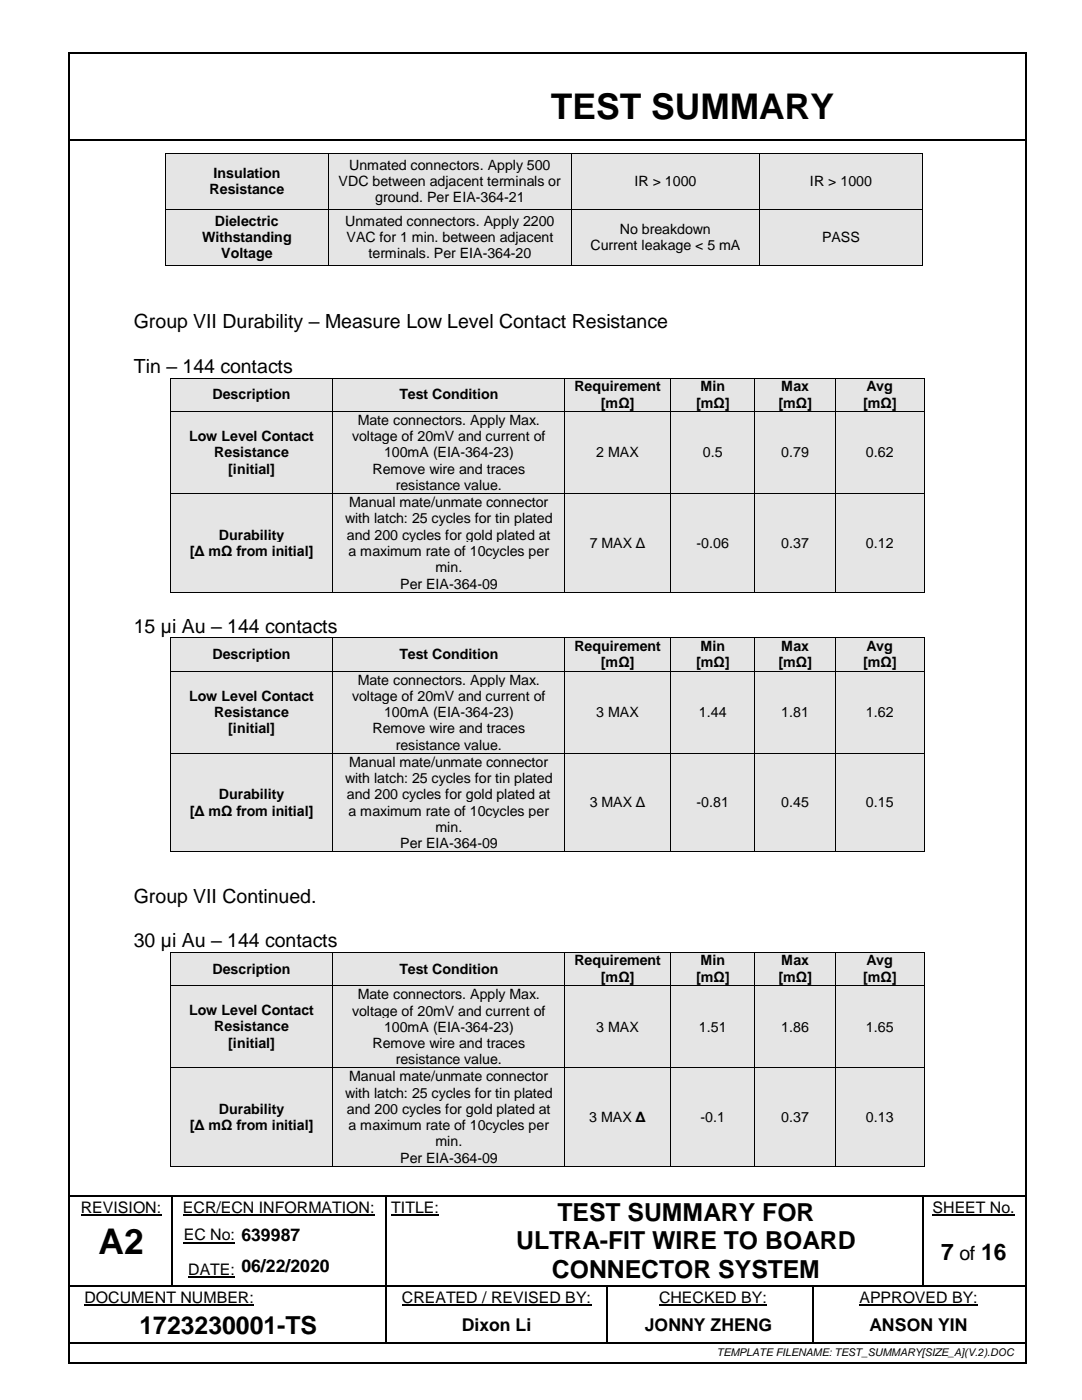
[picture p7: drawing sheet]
<svg xmlns="http://www.w3.org/2000/svg" width="216mm" height="279mm" viewBox="0 0 216 279" stroke-linecap="round" stroke-linejoin="round" font-family="sans-serif">
<defs><g id="words">
<g font-size="7.1">
<text x="109.9" y="23.7">TEST SUMMARY</text>
<text x="19.6" y="250.3">A2</text>
</g>
<g font-size="5">
<text x="111.2" y="243.6">TEST SUMMARY FOR</text>
<text x="103" y="249.3">ULTRA-FIT WIRE TO BOARD</text>
<text x="110.1" y="255">CONNECTOR SYSTEM</text>
<text x="27.8" y="266.2">1723230001-TS</text>
</g>
<g font-size="4.6">
<text x="187.8" y="251.5">7</text>
<text x="195.8" y="251.5">16</text>
</g>
<g font-size="3.9">
<text x="26.7" y="65.5">Group VII Durability – Measure Low Level Contact Resistance</text>
<text x="26.7" y="74.5">Tin – 144 contacts</text>
<text x="26.7" y="126.3">15 µi Au – 144 contacts</text>
<text x="26.7" y="180.2">Group VII Continued.</text>
<text x="26.7" y="189.1">30 µi Au – 144 contacts</text>
<text x="191.4" y="251.5">of</text>
</g>
<g font-size="3.5">
<text x="92.1" y="265.5">Dixon Li</text>
<text x="128.7" y="265.5">JONNY ZHENG</text>
<text x="173.5" y="265.5">ANSON YIN</text>
</g>
<g font-size="3.2">
<text x="16.1" y="242">REVISION:</text>
<text x="36.5" y="242">ECR/ECN INFORMATION:</text>
<text x="78.1" y="242">TITLE:</text>
<text x="186.1" y="242">SHEET No.</text>
<text x="36.7" y="247.6">EC No: 639987</text>
<text x="37.6" y="254.5">DATE: 06/22/2020</text>
<text x="16.8" y="260">DOCUMENT NUMBER:</text>
<text x="80.2" y="260">CREATED / REVISED BY:</text>
<text x="131.5" y="260">CHECKED BY:</text>
<text x="171.5" y="260">APPROVED BY:</text>
</g>
<g font-size="2.8">
<text x="42.6" y="35.5">Insulation</text>
<text x="69.7" y="33.9">Unmated connectors. Apply 500</text>
<text x="41.8" y="38.7">Resistance</text>
<text x="67.6" y="37.1">VDC between adjacent terminals or</text>
<text x="74.9" y="40.4">ground. Per EIA-364-21</text>
<text x="126.6" y="37.1">IR &gt; 1000</text>
<text x="161.6" y="37.1">IR &gt; 1000</text>
<text x="42.9" y="45">Dielectric</text>
<text x="68.9" y="45.1">Unmated connectors. Apply 2200</text>
<text x="123.7" y="46.7">No breakdown</text>
<text x="40.3" y="48.3">Withstanding</text>
<text x="44.2" y="51.5">Voltage</text>
<text x="69.1" y="48.4">VAC for 1 min. between adjacent</text>
<text x="73.6" y="51.6">terminals. Per EIA-364-20</text>
<text x="117.8" y="50">Current leakage &lt; 5 mA</text>
<text x="164" y="48.4">PASS</text>
<text x="42.4" y="79.7">Description</text>
<text x="79.7" y="79.7">Test Condition</text>
<text x="114.6" y="78.1">Requirement</text>
<text x="119.9" y="81.3">[mΩ]</text>
<text x="138.9" y="81.3">[mΩ]</text>
<text x="139.8" y="78.1">Min</text>
<text x="155.3" y="81.3">[mΩ]</text>
<text x="155.9" y="78.1">Max</text>
<text x="172.2" y="81.3">[mΩ]</text>
<text x="172.9" y="78.1">Avg</text>
<text x="37.7" y="88">Low Level Contact</text>
<text x="70.2" y="88.1">voltage of 20mV and current of</text>
<text x="71.4" y="84.8">Mate connectors. Apply Max.</text>
<text x="42.8" y="91.2">Resistance</text>
<text x="45.6" y="94.5">[initial]</text>
<text x="74.4" y="94.5">Remove wire and traces</text>
<text x="76.6" y="91.3">100mA (EIA-364-23)</text>
<text x="119" y="91.3">2 MAX</text>
<text x="140.3" y="91.3">0.5</text>
<text x="155.9" y="91.3">0.79</text>
<text x="172.8" y="91.3">0.62</text>
<text x="69.7" y="101.2">Manual mate/unmate connector</text>
<text x="79" y="97.8">resistance value.</text>
<text x="43.7" y="107.7">Durability</text>
<text x="68.9" y="104.5">with latch: 25 cycles for tin plated</text>
<text x="69.2" y="107.7">and 200 cycles for gold plated at</text>
<text x="37.9" y="110.9">[Δ mΩ from initial]</text>
<text x="69.6" y="110.9">a maximum rate of 10cycles per</text>
<text x="117.7" y="109.3">7 MAX Δ</text>
<text x="139" y="109.3">-0.06</text>
<text x="155.9" y="109.3">0.37</text>
<text x="172.8" y="109.3">0.12</text>
<text x="79.9" y="117.5">Per EIA-364-09</text>
<text x="86.9" y="114.2">min.</text>
<text x="42.4" y="131.5">Description</text>
<text x="79.7" y="131.5">Test Condition</text>
<text x="114.6" y="129.9">Requirement</text>
<text x="139.8" y="129.9">Min</text>
<text x="155.9" y="129.9">Max</text>
<text x="172.9" y="129.9">Avg</text>
<text x="71.4" y="136.6">Mate connectors. Apply Max.</text>
<text x="119.9" y="133.2">[mΩ]</text>
<text x="138.9" y="133.2">[mΩ]</text>
<text x="155.3" y="133.2">[mΩ]</text>
<text x="172.2" y="133.2">[mΩ]</text>
<text x="37.7" y="139.8">Low Level Contact</text>
<text x="42.8" y="143.1">Resistance</text>
<text x="70.2" y="139.9">voltage of 20mV and current of</text>
<text x="76.6" y="143.1">100mA (EIA-364-23)</text>
<text x="119" y="143.1">3 MAX</text>
<text x="139.5" y="143.1">1.44</text>
<text x="155.9" y="143.1">1.81</text>
<text x="172.8" y="143.1">1.62</text>
<text x="45.6" y="146.3">[initial]</text>
<text x="74.4" y="146.4">Remove wire and traces</text>
<text x="79" y="149.6">resistance value.</text>
<text x="69.7" y="153.1">Manual mate/unmate connector</text>
<text x="43.7" y="159.5">Durability</text>
<text x="68.9" y="156.3">with latch: 25 cycles for tin plated</text>
<text x="69.2" y="159.5">and 200 cycles for gold plated at</text>
<text x="117.7" y="161.1">3 MAX Δ</text>
<text x="139" y="161.1">-0.81</text>
<text x="155.9" y="161.1">0.45</text>
<text x="172.8" y="161.1">0.15</text>
<text x="37.9" y="162.8">[Δ mΩ from initial]</text>
<text x="69.6" y="162.8">a maximum rate of 10cycles per</text>
<text x="86.9" y="166">min.</text>
<text x="79.9" y="169.3">Per EIA-364-09</text>
<text x="42.4" y="194.3">Description</text>
<text x="79.7" y="194.3">Test Condition</text>
<text x="114.6" y="192.7">Requirement</text>
<text x="119.9" y="195.9">[mΩ]</text>
<text x="138.9" y="195.9">[mΩ]</text>
<text x="139.8" y="192.7">Min</text>
<text x="155.3" y="195.9">[mΩ]</text>
<text x="155.9" y="192.7">Max</text>
<text x="172.2" y="195.9">[mΩ]</text>
<text x="172.9" y="192.7">Avg</text>
<text x="37.7" y="202.6">Low Level Contact</text>
<text x="70.2" y="202.7">voltage of 20mV and current of</text>
<text x="71.4" y="199.4">Mate connectors. Apply Max.</text>
<text x="42.8" y="205.8">Resistance</text>
<text x="45.6" y="209.1">[initial]</text>
<text x="74.4" y="209.2">Remove wire and traces</text>
<text x="76.6" y="205.9">100mA (EIA-364-23)</text>
<text x="119" y="205.9">3 MAX</text>
<text x="139.5" y="205.9">1.51</text>
<text x="155.9" y="205.9">1.86</text>
<text x="172.8" y="205.9">1.65</text>
<text x="69.7" y="215.8">Manual mate/unmate connector</text>
<text x="79" y="212.4">resistance value.</text>
<text x="68.9" y="219.1">with latch: 25 cycles for tin plated</text>
<text x="37.9" y="225.5">[Δ mΩ from initial]</text>
<text x="43.7" y="222.3">Durability</text>
<text x="69.2" y="222.3">and 200 cycles for gold plated at</text>
<text x="69.6" y="225.5">a maximum rate of 10cycles per</text>
<text x="117.6" y="223.9">3 MAX Δ</text>
<text x="139.8" y="223.9">-0.1</text>
<text x="155.9" y="223.9">0.37</text>
<text x="172.8" y="223.9">0.13</text>
<text x="79.9" y="232.1">Per EIA-364-09</text>
<text x="86.9" y="228.8">min.</text>
</g>
<text font-size="2.1" x="143" y="270.6">TEMPLATE FILENAME: TEST_SUMMARY[SIZE_A](V.2).DOC</text>
</g></defs>
<g fill="#000">
<path d="M14 27.7h.3v.4h-.3z" fill-rule="evenodd"/>
<path d="M14 27.7h.3v.4h-.3z" fill-rule="evenodd"/>
<path d="M204.3 27.7h.4v.4h-.4z" fill-rule="evenodd"/>
<path d="M204.3 27.7h.4v.4h-.4z" fill-rule="evenodd"/>
<path d="M34.1 238.8h.3v.2h-.3z" fill-rule="evenodd"/>
<path d="M34.1 238.5h.4v.3h-.4z" fill-rule="evenodd"/>
<path d="M77 238.8h.2v.2h-.2z" fill-rule="evenodd"/>
<path d="M77 238.5h.3v.3h-.3z" fill-rule="evenodd"/>
<path d="M89.6 238.5h.4v.3h-.4z" fill-rule="evenodd"/>
<path d="M184 238.8h.3v.2h-.3z" fill-rule="evenodd"/>
<path d="M184 238.5h.4v.3h-.4z" fill-rule="evenodd"/>
<path d="M204.3 238.5h.3v.3h-.3z" fill-rule="evenodd"/>
<path d="M34.1 242.8h.3v.9h-.3z" fill-rule="evenodd"/>
<path d="M34.1 249.7h.3v.9h-.3z" fill-rule="evenodd"/>
<path d="M34.1 256.6h.3v.2h-.3z" fill-rule="evenodd"/>
<path d="M46.9 256.6h.3v.2h-.3z" fill-rule="evenodd"/>
<path d="M77 242.8h.2v.9h-.2z" fill-rule="evenodd"/>
<path d="M77 249.7h.2v.9h-.2z" fill-rule="evenodd"/>
<path d="M77 256.6h.2v.5h-.2z" fill-rule="evenodd"/>
<path d="M89.6 256.6h.3v.2h-.3z" fill-rule="evenodd"/>
<path d="M121 256.8h.2v.3h-.2z" fill-rule="evenodd"/>
<path d="M121 256.6h.2v.2h-.2z" fill-rule="evenodd"/>
<path d="M162 256.8h.3v.3h-.3z" fill-rule="evenodd"/>
<path d="M162 256.6h.3v.2h-.3z" fill-rule="evenodd"/>
<path d="M184 242.8h.3v.9h-.3z" fill-rule="evenodd"/>
<path d="M184 249.7h.3v.9h-.3z" fill-rule="evenodd"/>
<path d="M184 256.6h.3v.2h-.3z" fill-rule="evenodd"/>
<path d="M76.9 260.9h.4v.8h-.4z" fill-rule="evenodd"/>
<path d="M76.9 267.8h.4v.3h-.4z" fill-rule="evenodd"/>
<path d="M120.9 260.9h.4v.8h-.4z" fill-rule="evenodd"/>
<path d="M120.9 267.8h.4v.3h-.4z" fill-rule="evenodd"/>
<path d="M162 260.9h.3v.8h-.3z" fill-rule="evenodd"/>
<path d="M162 267.8h.4v.3h-.4z" fill-rule="evenodd"/>
<path d="M204.3 267.8h.3v.3h-.3z" fill-rule="evenodd"/>
</g>
<path d="M14.3 27.9h190.2M14 238.6h20.1M34.5 238.6h42.5M77.3 238.6h12.3M90 238.6h94M184.4 238.6h19.9M14 267.9h62.9M77.1 261.7v6.1M77.3 267.9h43.6M121.1 261.7v6.1M121.3 267.9h40.7M162.4 267.9h41.9" fill="none" stroke="#000" stroke-width=".34"/>
<path d="M16.1 242.5h16.1M36.5 242.5h38.3M36.7 248h10.2M37.6 254.9h9.3M78.1 242.5h9.5M186.1 242.5h16.4M16.8 260.5h33.9M80.2 260.5h37.8M131.5 260.5h21.5M171.5 260.5h23.6" fill="none" stroke="#000" stroke-width=".21"/>
<g fill="none" stroke="#000" stroke-width=".25">
<path d="M34.3 239v3.8M77.1 239v3.8M184.1 239v3.8M14 256.7h20.1M34.3 243.7v6M34.3 250.6v6M34.4 256.7h12.5M47.2 256.7h29.8M77.1 243.7v6M77.1 250.6v6M77.1 257.1v3.8M77.2 256.7h12.4"/>
<path d="M89.9 256.7h31.1M121.1 257.1v3.8M121.2 256.7h40.8M162.2 257.1v3.8M162.3 256.7h21.7M184.1 243.7v6M184.1 250.6v6M184.3 256.7h20.2M162.2 261.7v6.1"/>
</g>
<g fill="#e5e5e5">
<path d="M33.1 30.7h32.4v11h-32.4z" fill-rule="evenodd"/>
<path d="M34.9 32.9h28.8v3.3h-28.8z" fill-rule="evenodd"/>
<path d="M34.9 36.2h28.8v3.2h-28.8z" fill-rule="evenodd"/>
<path d="M65.7 30.7h48.2v11h-48.2z" fill-rule="evenodd"/>
<path d="M67.5 31.3h44.6v3.3h-44.6z" fill-rule="evenodd"/>
<path d="M67.5 34.6h44.6v3.2h-44.6z" fill-rule="evenodd"/>
<path d="M67.5 37.8h44.6v3.2h-44.6z" fill-rule="evenodd"/>
<path d="M114.1 30.7h37.4v11h-37.4z" fill-rule="evenodd"/>
<path d="M115.9 34.6h33.7v3.2h-33.7z" fill-rule="evenodd"/>
<path d="M151.6 30.7h32.3v11h-32.3z" fill-rule="evenodd"/>
<path d="M153.4 34.6h28.7v3.2h-28.7z" fill-rule="evenodd"/>
</g>
<g fill="#000">
<path d="M32.9 30.5h.2v.2h-.2z" fill-rule="evenodd"/>
<path d="M32.9 30.5h.2v.2h-.2z" fill-rule="evenodd"/>
<path d="M65.5 30.5h.2v.2h-.2z" fill-rule="evenodd"/>
<path d="M113.9 30.5h.2v.2h-.2z" fill-rule="evenodd"/>
<path d="M151.5 30.5h.1v.2h-.1z" fill-rule="evenodd"/>
<path d="M183.9 30.5h.2v.2h-.2z" fill-rule="evenodd"/>
<path d="M183.9 30.5h.2v.2h-.2z" fill-rule="evenodd"/>
</g>
<path d="M33 30.7v11M33.1 30.6h32.4M65.6 30.7v11M65.7 30.6h48.2M114 30.7v11M114.1 30.6h37.4M151.5 30.7v11M151.6 30.6h32.3M184 30.7v11" fill="none" stroke="#000" stroke-width=".2"/>
<g fill="#e5e5e5">
<path d="M33.1 41.8h32.4v11h-32.4z" fill-rule="evenodd"/>
<path d="M34.9 42.5h28.8v3.2h-28.8z" fill-rule="evenodd"/>
<path d="M34.9 45.7h28.8v3.3h-28.8z" fill-rule="evenodd"/>
<path d="M34.9 49h28.8v3.2h-28.8z" fill-rule="evenodd"/>
<path d="M65.7 41.8h48.2v11h-48.2z" fill-rule="evenodd"/>
<path d="M67.5 42.5h44.6v3.2h-44.6z" fill-rule="evenodd"/>
<path d="M67.5 45.7h44.6v3.3h-44.6z" fill-rule="evenodd"/>
<path d="M67.5 49h44.6v3.2h-44.6z" fill-rule="evenodd"/>
<path d="M114.1 41.8h37.4v11h-37.4z" fill-rule="evenodd"/>
<path d="M115.9 44.1h33.7v3.2h-33.7z" fill-rule="evenodd"/>
<path d="M115.9 47.3h33.7v3.3h-33.7z" fill-rule="evenodd"/>
<path d="M151.6 41.8h32.3v11h-32.3z" fill-rule="evenodd"/>
<path d="M153.4 45.7h28.7v3.3h-28.7z" fill-rule="evenodd"/>
</g>
<g fill="#000">
<path d="M32.9 41.7h.2v.1h-.2z" fill-rule="evenodd"/>
<path d="M32.9 52.8h.2v.2h-.2z" fill-rule="evenodd"/>
<path d="M32.9 52.8h.2v.2h-.2z" fill-rule="evenodd"/>
<path d="M65.5 41.7h.2v.1h-.2z" fill-rule="evenodd"/>
<path d="M65.5 52.8h.2v.2h-.2z" fill-rule="evenodd"/>
<path d="M113.9 41.7h.2v.1h-.2z" fill-rule="evenodd"/>
<path d="M113.9 52.8h.2v.2h-.2z" fill-rule="evenodd"/>
<path d="M151.5 41.7h.1v.1h-.1z" fill-rule="evenodd"/>
<path d="M151.5 52.8h.1v.2h-.1z" fill-rule="evenodd"/>
<path d="M183.9 41.7h.2v.1h-.2z" fill-rule="evenodd"/>
<path d="M183.9 52.8h.2v.2h-.2z" fill-rule="evenodd"/>
<path d="M183.9 52.8h.2v.2h-.2z" fill-rule="evenodd"/>
</g>
<g fill="none" stroke="#000" stroke-width=".2">
<path d="M33 41.8v11M33.1 41.7h32.4M33.1 52.9h32.4M65.6 41.8v11M65.7 41.7h48.2M65.7 52.9h48.2M114 41.8v11M114.1 41.7h37.4M114.1 52.9h37.4M151.5 41.8v11M151.6 41.7h32.3M151.6 52.9h32.3"/>
<path d="M184 41.8v11"/>
</g>
<g fill="#e5e5e5">
<path d="M34.1 75.5h32.2v6.5h-32.2z" fill-rule="evenodd"/>
<path d="M35.9 77.1h28.6v3.3h-28.6z" fill-rule="evenodd"/>
<path d="M66.5 75.5h46.1v6.5h-46.1z" fill-rule="evenodd"/>
<path d="M68.3 77.1h42.5v3.3h-42.5z" fill-rule="evenodd"/>
<path d="M112.8 75.5h20.9v6.5h-20.9z" fill-rule="evenodd"/>
<path d="M114.6 75.5h17.3v3.2h-17.3z" fill-rule="evenodd"/>
<path d="M114.6 78.7h17.3v3.3h-17.3z" fill-rule="evenodd"/>
<path d="M133.9 75.5h16.7v6.5h-16.7z" fill-rule="evenodd"/>
<path d="M135.7 75.5h13v3.2h-13z" fill-rule="evenodd"/>
<path d="M135.7 78.7h13v3.3h-13z" fill-rule="evenodd"/>
<path d="M150.7 75.5h15.9v6.5h-15.9z" fill-rule="evenodd"/>
<path d="M152.6 75.5h12.2v3.2h-12.2z" fill-rule="evenodd"/>
<path d="M152.6 78.7h12.2v3.3h-12.2z" fill-rule="evenodd"/>
<path d="M166.8 75.5h17.6v6.5h-17.6z" fill-rule="evenodd"/>
<path d="M168.6 75.5h13.9v3.2h-13.9z" fill-rule="evenodd"/>
<path d="M168.6 78.7h13.9v3.3h-13.9z" fill-rule="evenodd"/>
</g>
<g fill="#000">
<path d="M34 75.4h.1v.1h-.1z" fill-rule="evenodd"/>
<path d="M34 75.4h.1v.1h-.1z" fill-rule="evenodd"/>
<path d="M66.3 75.4h.2v.1h-.2z" fill-rule="evenodd"/>
<path d="M112.6 75.4h.2v.1h-.2z" fill-rule="evenodd"/>
<path d="M133.7 75.4h.2v.1h-.2z" fill-rule="evenodd"/>
<path d="M150.6 75.4h.1v.1h-.1z" fill-rule="evenodd"/>
<path d="M166.7 75.4h.1v.1h-.1z" fill-rule="evenodd"/>
<path d="M184.4 75.4h.1v.1h-.1z" fill-rule="evenodd"/>
<path d="M184.4 75.4h.1v.1h-.1z" fill-rule="evenodd"/>
</g>
<g fill="none" stroke="#000" stroke-width=".2">
<path d="M34 75.5v6.5M34.1 75.4h32.2M66.4 75.5v6.5M66.5 75.4h46.1M112.7 75.5v6.5M112.8 75.4h20.9M133.8 75.5v6.5M133.9 75.4h16.7M150.6 75.5v6.5M150.7 75.4h16M166.7 75.5v6.5M166.8 75.4h17.6"/>
<path d="M184.4 75.5v6.5"/>
</g>
<g fill="#e5e5e5">
<path d="M34.1 82.2h32.2v16.2h-32.2z" fill-rule="evenodd"/>
<path d="M35.9 85.4h28.6v3.3h-28.6z" fill-rule="evenodd"/>
<path d="M35.9 88.7h28.6v3.2h-28.6z" fill-rule="evenodd"/>
<path d="M35.9 91.9h28.6v3.3h-28.6z" fill-rule="evenodd"/>
<path d="M66.5 82.2h46.1v16.2h-46.1z" fill-rule="evenodd"/>
<path d="M68.3 82.2h42.5v3.2h-42.5z" fill-rule="evenodd"/>
<path d="M68.3 85.4h42.5v3.3h-42.5z" fill-rule="evenodd"/>
<path d="M68.3 88.7h42.5v3.2h-42.5z" fill-rule="evenodd"/>
<path d="M68.3 91.9h42.5v3.3h-42.5z" fill-rule="evenodd"/>
<path d="M68.3 95.2h42.5v3.2h-42.5z" fill-rule="evenodd"/>
<path d="M112.8 82.2h20.9v16.2h-20.9z" fill-rule="evenodd"/>
<path d="M114.6 88.7h17.3v3.2h-17.3z" fill-rule="evenodd"/>
<path d="M133.9 82.2h16.7v16.2h-16.7z" fill-rule="evenodd"/>
<path d="M135.7 88.7h13v3.2h-13z" fill-rule="evenodd"/>
<path d="M150.7 82.2h15.9v16.2h-15.9z" fill-rule="evenodd"/>
<path d="M152.6 88.7h12.2v3.2h-12.2z" fill-rule="evenodd"/>
<path d="M166.8 82.2h17.6v16.2h-17.6z" fill-rule="evenodd"/>
<path d="M168.6 88.7h13.9v3.2h-13.9z" fill-rule="evenodd"/>
</g>
<g fill="#000">
<path d="M34 82h.1v.2h-.1z" fill-rule="evenodd"/>
<path d="M66.3 82h.2v.2h-.2z" fill-rule="evenodd"/>
<path d="M112.6 82h.2v.2h-.2z" fill-rule="evenodd"/>
<path d="M133.7 82h.2v.2h-.2z" fill-rule="evenodd"/>
<path d="M150.6 82h.1v.2h-.1z" fill-rule="evenodd"/>
<path d="M166.7 82h.1v.2h-.1z" fill-rule="evenodd"/>
<path d="M184.4 82h.1v.2h-.1z" fill-rule="evenodd"/>
</g>
<g fill="none" stroke="#000" stroke-width=".2">
<path d="M34 82.2v16.2M34.1 82.1h32.2M66.4 82.2v16.2M66.5 82.1h46.1M112.7 82.2v16.2M112.8 82.1h20.9M133.8 82.2v16.2M133.9 82.1h16.7M150.6 82.2v16.2M150.7 82.1h16M166.7 82.2v16.2M166.8 82.1h17.6"/>
<path d="M184.4 82.2v16.2"/>
</g>
<g fill="#e5e5e5">
<path d="M34.1 98.6h32.2v19.5h-32.2z" fill-rule="evenodd"/>
<path d="M35.9 105.1h28.6v3.2h-28.6z" fill-rule="evenodd"/>
<path d="M35.9 108.3h28.6v3.3h-28.6z" fill-rule="evenodd"/>
<path d="M66.5 98.6h46.1v19.5h-46.1z" fill-rule="evenodd"/>
<path d="M68.3 98.6h42.5v3.2h-42.5z" fill-rule="evenodd"/>
<path d="M68.3 101.8h42.5v3.3h-42.5z" fill-rule="evenodd"/>
<path d="M68.3 105.1h42.5v3.2h-42.5z" fill-rule="evenodd"/>
<path d="M68.3 108.3h42.5v3.3h-42.5z" fill-rule="evenodd"/>
<path d="M68.3 111.6h42.5v3.2h-42.5z" fill-rule="evenodd"/>
<path d="M68.3 114.8h42.5v3.3h-42.5z" fill-rule="evenodd"/>
<path d="M112.8 98.6h20.9v19.5h-20.9z" fill-rule="evenodd"/>
<path d="M114.6 106.7h17.3v3.3h-17.3z" fill-rule="evenodd"/>
<path d="M133.9 98.6h16.7v19.5h-16.7z" fill-rule="evenodd"/>
<path d="M135.7 106.7h13v3.3h-13z" fill-rule="evenodd"/>
<path d="M150.7 98.6h15.9v19.5h-15.9z" fill-rule="evenodd"/>
<path d="M152.6 106.7h12.2v3.3h-12.2z" fill-rule="evenodd"/>
<path d="M166.8 98.6h17.6v19.5h-17.6z" fill-rule="evenodd"/>
<path d="M168.6 106.7h13.9v3.3h-13.9z" fill-rule="evenodd"/>
</g>
<g fill="#000">
<path d="M34 98.4h.1v.2h-.1z" fill-rule="evenodd"/>
<path d="M66.3 98.4h.2v.2h-.2z" fill-rule="evenodd"/>
<path d="M112.6 98.4h.2v.2h-.2z" fill-rule="evenodd"/>
<path d="M133.7 98.4h.2v.2h-.2z" fill-rule="evenodd"/>
<path d="M150.6 98.4h.1v.2h-.1z" fill-rule="evenodd"/>
<path d="M166.7 98.4h.1v.2h-.1z" fill-rule="evenodd"/>
<path d="M184.4 98.4h.1v.2h-.1z" fill-rule="evenodd"/>
<path d="M34 118.1h.1v.2h-.1z" fill-rule="evenodd"/>
<path d="M34 118.1h.1v.2h-.1z" fill-rule="evenodd"/>
<path d="M66.3 118.1h.2v.2h-.2z" fill-rule="evenodd"/>
<path d="M112.6 118.1h.2v.2h-.2z" fill-rule="evenodd"/>
<path d="M133.7 118.1h.2v.2h-.2z" fill-rule="evenodd"/>
<path d="M150.6 118.1h.1v.2h-.1z" fill-rule="evenodd"/>
<path d="M166.7 118.1h.1v.2h-.1z" fill-rule="evenodd"/>
<path d="M184.4 118.1h.1v.2h-.1z" fill-rule="evenodd"/>
<path d="M184.4 118.1h.1v.2h-.1z" fill-rule="evenodd"/>
</g>
<g fill="none" stroke="#000" stroke-width=".2">
<path d="M34 98.6v19.5M34.1 98.5h32.2M66.4 98.6v19.5M66.5 98.5h46.1M112.7 98.6v19.5M112.8 98.5h20.9M133.8 98.6v19.5M133.9 98.5h16.7M150.6 98.6v19.5M150.7 98.5h16M166.7 98.6v19.5M166.8 98.5h17.6"/>
<path d="M184.4 98.6v19.5M34.1 118.2h32.2M66.5 118.2h46.1M112.8 118.2h20.9M133.9 118.2h16.7M150.7 118.2h16M166.8 118.2h17.6"/>
</g>
<g fill="#e5e5e5">
<path d="M34.1 127.4h32.2v6.4h-32.2z" fill-rule="evenodd"/>
<path d="M35.9 129h28.6v3.2h-28.6z" fill-rule="evenodd"/>
<path d="M66.5 127.4h46.1v6.4h-46.1z" fill-rule="evenodd"/>
<path d="M68.3 129h42.5v3.2h-42.5z" fill-rule="evenodd"/>
<path d="M112.8 127.4h20.9v6.4h-20.9z" fill-rule="evenodd"/>
<path d="M114.6 127.4h17.3v3.2h-17.3z" fill-rule="evenodd"/>
<path d="M114.6 130.6h17.3v3.2h-17.3z" fill-rule="evenodd"/>
<path d="M133.9 127.4h16.7v6.4h-16.7z" fill-rule="evenodd"/>
<path d="M135.7 127.4h13v3.2h-13z" fill-rule="evenodd"/>
<path d="M135.7 130.6h13v3.2h-13z" fill-rule="evenodd"/>
<path d="M150.7 127.4h15.9v6.4h-15.9z" fill-rule="evenodd"/>
<path d="M152.6 127.4h12.2v3.2h-12.2z" fill-rule="evenodd"/>
<path d="M152.6 130.6h12.2v3.2h-12.2z" fill-rule="evenodd"/>
<path d="M166.8 127.4h17.6v6.4h-17.6z" fill-rule="evenodd"/>
<path d="M168.6 127.4h13.9v3.2h-13.9z" fill-rule="evenodd"/>
<path d="M168.6 130.6h13.9v3.2h-13.9z" fill-rule="evenodd"/>
</g>
<g fill="#000">
<path d="M34 127.2h.1v.2h-.1z" fill-rule="evenodd"/>
<path d="M34 127.2h.1v.2h-.1z" fill-rule="evenodd"/>
<path d="M66.3 127.2h.2v.2h-.2z" fill-rule="evenodd"/>
<path d="M112.6 127.2h.2v.2h-.2z" fill-rule="evenodd"/>
<path d="M133.7 127.2h.2v.2h-.2z" fill-rule="evenodd"/>
<path d="M150.6 127.2h.1v.2h-.1z" fill-rule="evenodd"/>
<path d="M166.7 127.2h.1v.2h-.1z" fill-rule="evenodd"/>
<path d="M184.4 127.2h.1v.2h-.1z" fill-rule="evenodd"/>
<path d="M184.4 127.2h.1v.2h-.1z" fill-rule="evenodd"/>
</g>
<g fill="none" stroke="#000" stroke-width=".2">
<path d="M34 127.4v6.4M34.1 127.3h32.2M66.4 127.4v6.4M66.5 127.3h46.1M112.7 127.4v6.4M112.8 127.3h20.9M133.8 127.4v6.4M133.9 127.3h16.7M150.6 127.4v6.4M150.7 127.3h16M166.7 127.4v6.4M166.8 127.3h17.6"/>
<path d="M184.4 127.4v6.4"/>
</g>
<g fill="#e5e5e5">
<path d="M34.1 134h32.2v16.3h-32.2z" fill-rule="evenodd"/>
<path d="M35.9 137.3h28.6v3.2h-28.6z" fill-rule="evenodd"/>
<path d="M35.9 140.5h28.6v3.2h-28.6z" fill-rule="evenodd"/>
<path d="M35.9 143.7h28.6v3.3h-28.6z" fill-rule="evenodd"/>
<path d="M66.5 134h46.1v16.3h-46.1z" fill-rule="evenodd"/>
<path d="M68.3 134h42.5v3.3h-42.5z" fill-rule="evenodd"/>
<path d="M68.3 137.3h42.5v3.2h-42.5z" fill-rule="evenodd"/>
<path d="M68.3 140.5h42.5v3.2h-42.5z" fill-rule="evenodd"/>
<path d="M68.3 143.7h42.5v3.3h-42.5z" fill-rule="evenodd"/>
<path d="M68.3 147h42.5v3.3h-42.5z" fill-rule="evenodd"/>
<path d="M112.8 134h20.9v16.3h-20.9z" fill-rule="evenodd"/>
<path d="M114.6 140.5h17.3v3.2h-17.3z" fill-rule="evenodd"/>
<path d="M133.9 134h16.7v16.3h-16.7z" fill-rule="evenodd"/>
<path d="M135.7 140.5h13v3.2h-13z" fill-rule="evenodd"/>
<path d="M150.7 134h15.9v16.3h-15.9z" fill-rule="evenodd"/>
<path d="M152.6 140.5h12.2v3.2h-12.2z" fill-rule="evenodd"/>
<path d="M166.8 134h17.6v16.3h-17.6z" fill-rule="evenodd"/>
<path d="M168.6 140.5h13.9v3.2h-13.9z" fill-rule="evenodd"/>
</g>
<g fill="#000">
<path d="M34 133.8h.1v.2h-.1z" fill-rule="evenodd"/>
<path d="M66.3 133.8h.2v.2h-.2z" fill-rule="evenodd"/>
<path d="M112.6 133.8h.2v.2h-.2z" fill-rule="evenodd"/>
<path d="M133.7 133.8h.2v.2h-.2z" fill-rule="evenodd"/>
<path d="M150.6 133.8h.1v.2h-.1z" fill-rule="evenodd"/>
<path d="M166.7 133.8h.1v.2h-.1z" fill-rule="evenodd"/>
<path d="M184.4 133.8h.1v.2h-.1z" fill-rule="evenodd"/>
</g>
<g fill="none" stroke="#000" stroke-width=".2">
<path d="M34 134v16.3M34.1 133.9h32.2M66.4 134v16.3M66.5 133.9h46.1M112.7 134v16.3M112.8 133.9h20.9M133.8 134v16.3M133.9 133.9h16.7M150.6 134v16.3M150.7 133.9h16M166.7 134v16.3M166.8 133.9h17.6"/>
<path d="M184.4 134v16.3"/>
</g>
<g fill="#e5e5e5">
<path d="M34.1 150.4h32.2v19.5h-32.2z" fill-rule="evenodd"/>
<path d="M35.9 156.9h28.6v3.3h-28.6z" fill-rule="evenodd"/>
<path d="M35.9 160.2h28.6v3.2h-28.6z" fill-rule="evenodd"/>
<path d="M66.5 150.4h46.1v19.5h-46.1z" fill-rule="evenodd"/>
<path d="M68.3 150.4h42.5v3.3h-42.5z" fill-rule="evenodd"/>
<path d="M68.3 153.7h42.5v3.2h-42.5z" fill-rule="evenodd"/>
<path d="M68.3 156.9h42.5v3.3h-42.5z" fill-rule="evenodd"/>
<path d="M68.3 160.2h42.5v3.2h-42.5z" fill-rule="evenodd"/>
<path d="M68.3 163.4h42.5v3.2h-42.5z" fill-rule="evenodd"/>
<path d="M68.3 166.6h42.5v3.3h-42.5z" fill-rule="evenodd"/>
<path d="M112.8 150.4h20.9v19.5h-20.9z" fill-rule="evenodd"/>
<path d="M114.6 158.6h17.3v3.2h-17.3z" fill-rule="evenodd"/>
<path d="M133.9 150.4h16.7v19.5h-16.7z" fill-rule="evenodd"/>
<path d="M135.7 158.6h13v3.2h-13z" fill-rule="evenodd"/>
<path d="M150.7 150.4h15.9v19.5h-15.9z" fill-rule="evenodd"/>
<path d="M152.6 158.6h12.2v3.2h-12.2z" fill-rule="evenodd"/>
<path d="M166.8 150.4h17.6v19.5h-17.6z" fill-rule="evenodd"/>
<path d="M168.6 158.6h13.9v3.2h-13.9z" fill-rule="evenodd"/>
</g>
<g fill="#000">
<path d="M34 150.3h.1v.1h-.1z" fill-rule="evenodd"/>
<path d="M66.3 150.3h.2v.1h-.2z" fill-rule="evenodd"/>
<path d="M112.6 150.3h.2v.1h-.2z" fill-rule="evenodd"/>
<path d="M133.7 150.3h.2v.1h-.2z" fill-rule="evenodd"/>
<path d="M150.6 150.3h.1v.1h-.1z" fill-rule="evenodd"/>
<path d="M166.7 150.3h.1v.1h-.1z" fill-rule="evenodd"/>
<path d="M184.4 150.3h.1v.1h-.1z" fill-rule="evenodd"/>
<path d="M34 169.9h.1v.2h-.1z" fill-rule="evenodd"/>
<path d="M34 169.9h.1v.2h-.1z" fill-rule="evenodd"/>
<path d="M66.3 169.9h.2v.2h-.2z" fill-rule="evenodd"/>
<path d="M112.6 169.9h.2v.2h-.2z" fill-rule="evenodd"/>
<path d="M133.7 169.9h.2v.2h-.2z" fill-rule="evenodd"/>
<path d="M150.6 169.9h.1v.2h-.1z" fill-rule="evenodd"/>
<path d="M166.7 169.9h.1v.2h-.1z" fill-rule="evenodd"/>
<path d="M184.4 169.9h.1v.2h-.1z" fill-rule="evenodd"/>
<path d="M184.4 169.9h.1v.2h-.1z" fill-rule="evenodd"/>
</g>
<g fill="none" stroke="#000" stroke-width=".2">
<path d="M34 150.4v19.5M34.1 150.4h32.2M66.4 150.4v19.5M66.5 150.4h46.1M112.7 150.4v19.5M112.8 150.4h20.9M133.8 150.4v19.5M133.9 150.4h16.7M150.6 150.4v19.5M150.7 150.4h16M166.7 150.4v19.5M166.8 150.4h17.6"/>
<path d="M184.4 150.4v19.5M34.1 170h32.2M66.5 170h46.1M112.8 170h20.9M133.9 170h16.7M150.7 170h16M166.8 170h17.6"/>
</g>
<g fill="#e5e5e5">
<path d="M34.1 190.1h32.2v6.5h-32.2z" fill-rule="evenodd"/>
<path d="M35.9 191.8h28.6v3.2h-28.6z" fill-rule="evenodd"/>
<path d="M66.5 190.1h46.1v6.5h-46.1z" fill-rule="evenodd"/>
<path d="M68.3 191.8h42.5v3.2h-42.5z" fill-rule="evenodd"/>
<path d="M112.8 190.1h20.9v6.5h-20.9z" fill-rule="evenodd"/>
<path d="M114.6 190.1h17.3v3.3h-17.3z" fill-rule="evenodd"/>
<path d="M114.6 193.4h17.3v3.2h-17.3z" fill-rule="evenodd"/>
<path d="M133.9 190.1h16.7v6.5h-16.7z" fill-rule="evenodd"/>
<path d="M135.7 190.1h13v3.3h-13z" fill-rule="evenodd"/>
<path d="M135.7 193.4h13v3.2h-13z" fill-rule="evenodd"/>
<path d="M150.7 190.1h15.9v6.5h-15.9z" fill-rule="evenodd"/>
<path d="M152.6 190.1h12.2v3.3h-12.2z" fill-rule="evenodd"/>
<path d="M152.6 193.4h12.2v3.2h-12.2z" fill-rule="evenodd"/>
<path d="M166.8 190.1h17.6v6.5h-17.6z" fill-rule="evenodd"/>
<path d="M168.6 190.1h13.9v3.3h-13.9z" fill-rule="evenodd"/>
<path d="M168.6 193.4h13.9v3.2h-13.9z" fill-rule="evenodd"/>
</g>
<g fill="#000">
<path d="M34 190h.1v.1h-.1z" fill-rule="evenodd"/>
<path d="M34 190h.1v.1h-.1z" fill-rule="evenodd"/>
<path d="M66.3 190h.2v.1h-.2z" fill-rule="evenodd"/>
<path d="M112.6 190h.2v.1h-.2z" fill-rule="evenodd"/>
<path d="M133.7 190h.2v.1h-.2z" fill-rule="evenodd"/>
<path d="M150.6 190h.1v.1h-.1z" fill-rule="evenodd"/>
<path d="M166.7 190h.1v.1h-.1z" fill-rule="evenodd"/>
<path d="M184.4 190h.1v.1h-.1z" fill-rule="evenodd"/>
<path d="M184.4 190h.1v.1h-.1z" fill-rule="evenodd"/>
</g>
<g fill="none" stroke="#000" stroke-width=".2">
<path d="M34 190.1v6.5M34.1 190.1h32.2M66.4 190.1v6.5M66.5 190.1h46.1M112.7 190.1v6.5M112.8 190.1h20.9M133.8 190.1v6.5M133.9 190.1h16.7M150.6 190.1v6.5M150.7 190.1h16M166.7 190.1v6.5M166.8 190.1h17.6"/>
<path d="M184.4 190.1v6.5"/>
</g>
<g fill="#e5e5e5">
<path d="M34.1 196.8h32.2v16.3h-32.2z" fill-rule="evenodd"/>
<path d="M35.9 200h28.6v3.3h-28.6z" fill-rule="evenodd"/>
<path d="M35.9 203.3h28.6v3.2h-28.6z" fill-rule="evenodd"/>
<path d="M35.9 206.5h28.6v3.3h-28.6z" fill-rule="evenodd"/>
<path d="M66.5 196.8h46.1v16.3h-46.1z" fill-rule="evenodd"/>
<path d="M68.3 196.8h42.5v3.2h-42.5z" fill-rule="evenodd"/>
<path d="M68.3 200h42.5v3.3h-42.5z" fill-rule="evenodd"/>
<path d="M68.3 203.3h42.5v3.2h-42.5z" fill-rule="evenodd"/>
<path d="M68.3 206.5h42.5v3.3h-42.5z" fill-rule="evenodd"/>
<path d="M68.3 209.8h42.5v3.3h-42.5z" fill-rule="evenodd"/>
<path d="M112.8 196.8h20.9v16.3h-20.9z" fill-rule="evenodd"/>
<path d="M114.6 203.3h17.3v3.2h-17.3z" fill-rule="evenodd"/>
<path d="M133.9 196.8h16.7v16.3h-16.7z" fill-rule="evenodd"/>
<path d="M135.7 203.3h13v3.2h-13z" fill-rule="evenodd"/>
<path d="M150.7 196.8h15.9v16.3h-15.9z" fill-rule="evenodd"/>
<path d="M152.6 203.3h12.2v3.2h-12.2z" fill-rule="evenodd"/>
<path d="M166.8 196.8h17.6v16.3h-17.6z" fill-rule="evenodd"/>
<path d="M168.6 203.3h13.9v3.2h-13.9z" fill-rule="evenodd"/>
</g>
<g fill="#000">
<path d="M34 196.6h.1v.2h-.1z" fill-rule="evenodd"/>
<path d="M66.3 196.6h.2v.2h-.2z" fill-rule="evenodd"/>
<path d="M112.6 196.6h.2v.2h-.2z" fill-rule="evenodd"/>
<path d="M133.7 196.6h.2v.2h-.2z" fill-rule="evenodd"/>
<path d="M150.6 196.6h.1v.2h-.1z" fill-rule="evenodd"/>
<path d="M166.7 196.6h.1v.2h-.1z" fill-rule="evenodd"/>
<path d="M184.4 196.6h.1v.2h-.1z" fill-rule="evenodd"/>
</g>
<g fill="none" stroke="#000" stroke-width=".2">
<path d="M34 196.8v16.3M34.1 196.7h32.2M66.4 196.8v16.3M66.5 196.7h46.1M112.7 196.8v16.3M112.8 196.7h20.9M133.8 196.8v16.3M133.9 196.7h16.7M150.6 196.8v16.3M150.7 196.7h16M166.7 196.8v16.3M166.8 196.7h17.6"/>
<path d="M184.4 196.8v16.3"/>
</g>
<g fill="#e5e5e5">
<path d="M34.1 213.2h32.2v19.5h-32.2z" fill-rule="evenodd"/>
<path d="M35.9 219.7h28.6v3.3h-28.6z" fill-rule="evenodd"/>
<path d="M35.9 223h28.6v3.2h-28.6z" fill-rule="evenodd"/>
<path d="M66.5 213.2h46.1v19.5h-46.1z" fill-rule="evenodd"/>
<path d="M68.3 213.2h42.5v3.2h-42.5z" fill-rule="evenodd"/>
<path d="M68.3 216.4h42.5v3.3h-42.5z" fill-rule="evenodd"/>
<path d="M68.3 219.7h42.5v3.3h-42.5z" fill-rule="evenodd"/>
<path d="M68.3 223h42.5v3.2h-42.5z" fill-rule="evenodd"/>
<path d="M68.3 226.2h42.5v3.2h-42.5z" fill-rule="evenodd"/>
<path d="M68.3 229.4h42.5v3.3h-42.5z" fill-rule="evenodd"/>
<path d="M112.8 213.2h20.9v19.5h-20.9z" fill-rule="evenodd"/>
<path d="M114.6 221.3h17.3v3.3h-17.3z" fill-rule="evenodd"/>
<path d="M133.9 213.2h16.7v19.5h-16.7z" fill-rule="evenodd"/>
<path d="M135.7 221.3h13v3.3h-13z" fill-rule="evenodd"/>
<path d="M150.7 213.2h15.9v19.5h-15.9z" fill-rule="evenodd"/>
<path d="M152.6 221.3h12.2v3.3h-12.2z" fill-rule="evenodd"/>
<path d="M166.8 213.2h17.6v19.5h-17.6z" fill-rule="evenodd"/>
<path d="M168.6 221.3h13.9v3.3h-13.9z" fill-rule="evenodd"/>
</g>
<g fill="#000">
<path d="M13.6 10.3h.4v.4h-.4z" fill-rule="evenodd"/>
<path d="M13.6 10.3h.4v.4h-.4z" fill-rule="evenodd"/>
<path d="M204.5 10.3h.3v.4h-.3z" fill-rule="evenodd"/>
<path d="M204.5 10.3h.3v.4h-.3z" fill-rule="evenodd"/>
<path d="M34 213.1h.1v.1h-.1z" fill-rule="evenodd"/>
<path d="M66.3 213.1h.2v.1h-.2z" fill-rule="evenodd"/>
<path d="M112.6 213.1h.2v.1h-.2z" fill-rule="evenodd"/>
<path d="M133.7 213.1h.2v.1h-.2z" fill-rule="evenodd"/>
<path d="M150.6 213.1h.1v.1h-.1z" fill-rule="evenodd"/>
<path d="M166.7 213.1h.1v.1h-.1z" fill-rule="evenodd"/>
<path d="M184.4 213.1h.1v.1h-.1z" fill-rule="evenodd"/>
<path d="M34 232.7h.1v.2h-.1z" fill-rule="evenodd"/>
<path d="M34 232.7h.1v.2h-.1z" fill-rule="evenodd"/>
<path d="M66.3 232.7h.2v.2h-.2z" fill-rule="evenodd"/>
<path d="M112.6 232.7h.2v.2h-.2z" fill-rule="evenodd"/>
<path d="M133.7 232.7h.2v.2h-.2z" fill-rule="evenodd"/>
<path d="M150.6 232.7h.1v.2h-.1z" fill-rule="evenodd"/>
<path d="M166.7 232.7h.1v.2h-.1z" fill-rule="evenodd"/>
<path d="M184.4 232.7h.1v.2h-.1z" fill-rule="evenodd"/>
<path d="M184.4 232.7h.1v.2h-.1z" fill-rule="evenodd"/>
<path d="M13.6 271.8h.4v.4h-.4z" fill-rule="evenodd"/>
<path d="M13.6 271.8h.4v.4h-.4z" fill-rule="evenodd"/>
<path d="M204.5 271.8h.3v.4h-.3z" fill-rule="evenodd"/>
<path d="M204.5 271.8h.3v.4h-.3z" fill-rule="evenodd"/>
</g>
<g fill="none" stroke="#000" stroke-width=".2">
<path d="M34 213.2v19.5M34.1 213.1h32.2M66.4 213.2v19.5M66.5 213.1h46.1M112.7 213.2v19.5M112.8 213.1h20.9M133.8 213.2v19.5M133.9 213.1h16.7M150.6 213.2v19.5M150.7 213.1h16M166.7 213.2v19.5M166.8 213.1h17.6"/>
<path d="M184.4 213.2v19.5M34.1 232.8h32.2M66.5 232.8h46.1M112.8 232.8h20.9M133.9 232.8h16.7M150.7 232.8h16M166.8 232.8h17.6"/>
</g>
<path d="M13.8 10.7v261.1M14 10.5h190.5M204.7 10.7v261.1M14 272h190.5" fill="none" stroke="#000" stroke-width=".34"/>
<use href="#words"/>
</svg>
